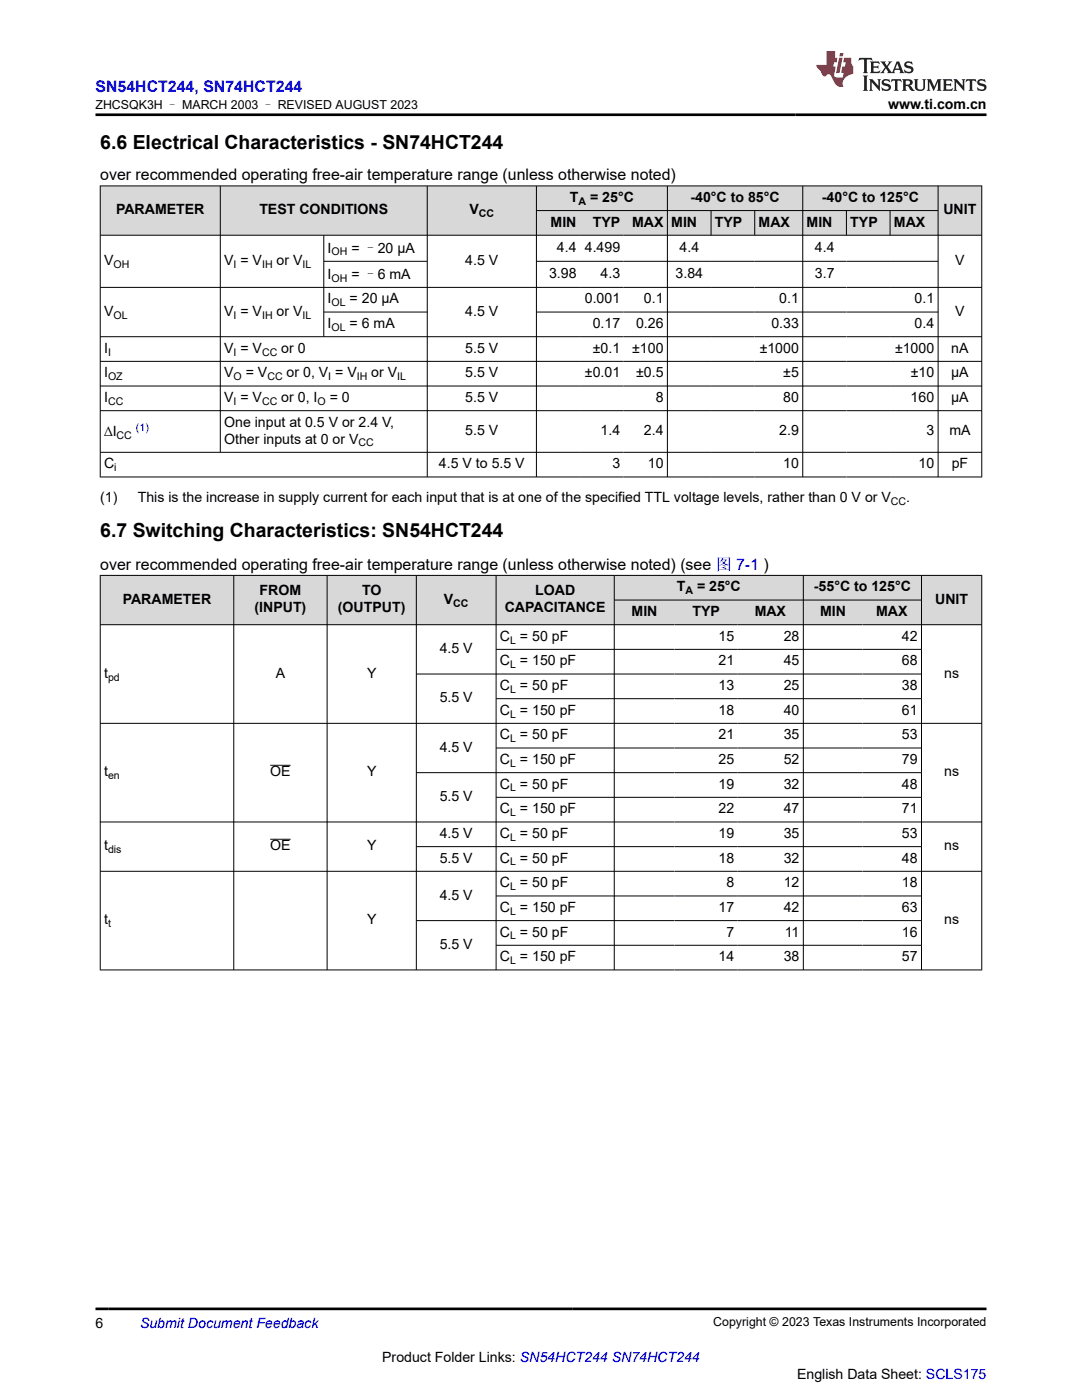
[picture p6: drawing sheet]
<svg xmlns="http://www.w3.org/2000/svg" width="216mm" height="279mm" viewBox="0 0 216 279" stroke-linecap="round" stroke-linejoin="round" font-family="sans-serif">
<defs><g id="words">
<g font-size="3.9">
<text x="20" y="29.8">6.6 Electrical Characteristics - SN74HCT244</text>
<text x="20" y="107.2">6.7 Switching Characteristics: SN54HCT244</text>
</g>
<text font-size="3.2" fill="#00f" x="19" y="18.3">SN54HCT244, SN74HCT244</text>
<g font-size="3.2">
<text x="20" y="36">over recommended operating free-air temperature range (unless otherwise noted)</text>
<text x="20" y="113.7">over recommended operating free-air temperature range (unless otherwise noted) (see 图 7-1 )</text>
</g>
<g font-size="2.8">
<text x="177.2" y="21.7">www.ti.com.cn</text>
<text x="113.7" y="40.3">T</text>
<text x="117.8" y="40.3">= 25°C</text>
<text x="137.8" y="40.3">-40°C to 85°C</text>
<text x="164" y="40.3">-40°C to 125°C</text>
<text x="23.1" y="42.8">PARAMETER</text>
<text x="51.8" y="42.8">TEST CONDITIONS</text>
<text x="93.7" y="42.8">V</text>
<text x="109.9" y="45.2">MIN</text>
<text x="118.3" y="45.2">TYP</text>
<text x="126.1" y="45.2">MAX</text>
<text x="133.9" y="45.2">MIN</text>
<text x="142.7" y="45.2">TYP</text>
<text x="151.4" y="45.2">MAX</text>
<text x="160.9" y="45.2">MIN</text>
<text x="169.7" y="45.2">TYP</text>
<text x="178.4" y="45.2">MAX</text>
<text x="188.3" y="42.8">UNIT</text>
<text x="20.8" y="52.9">V</text>
<text x="44.7" y="52.9">V = V</text>
<text x="55.2" y="52.9">or V</text>
<text x="65.4" y="50.4">I</text>
<text x="70.1" y="50.4">= –20 µA</text>
<text x="92.8" y="52.9">4.5 V</text>
<text x="111.1" y="50.3">4.4</text>
<text x="116.7" y="50.3">4.499</text>
<text x="135.6" y="50.3">4.4</text>
<text x="162.6" y="50.3">4.4</text>
<text x="190.6" y="52.9">V</text>
<text x="65.4" y="55.6">I</text>
<text x="70.1" y="55.6">= –6 mA</text>
<text x="109.5" y="55.5">3.98</text>
<text x="119.8" y="55.5">4.3</text>
<text x="134.8" y="55.5">3.84</text>
<text x="162.6" y="55.5">3.7</text>
<text x="20.8" y="63">V</text>
<text x="44.7" y="63">V = V</text>
<text x="55.2" y="63">or V</text>
<text x="65.4" y="60.5">I</text>
<text x="65.4" y="65.5">I</text>
<text x="69.8" y="60.5">= 20 µA</text>
<text x="69.8" y="65.5">= 6 mA</text>
<text x="92.8" y="63">4.5 V</text>
<text x="116.7" y="60.5">0.001</text>
<text x="118.3" y="65.5">0.17</text>
<text x="126.9" y="65.5">0.26</text>
<text x="128.5" y="60.5">0.1</text>
<text x="153.9" y="65.5">0.33</text>
<text x="155.5" y="60.5">0.1</text>
<text x="182.5" y="60.5">0.1</text>
<text x="182.5" y="65.5">0.4</text>
<text x="190.6" y="63">V</text>
<text x="20.8" y="70.4">I</text>
<text x="44.7" y="70.4">V = V</text>
<text x="56.1" y="70.4">or 0</text>
<text x="92.8" y="70.4">5.5 V</text>
<text x="118.3" y="70.4">±0.1</text>
<text x="126.1" y="70.4">±100</text>
<text x="151.6" y="70.4">±1000</text>
<text x="178.6" y="70.4">±1000</text>
<text x="189.8" y="70.4">nA</text>
<text x="20.8" y="75.3">I</text>
<text x="44.7" y="75.3">V</text>
<text x="49" y="75.3">= V</text>
<text x="57.2" y="75.3">or 0, V = V</text>
<text x="74.1" y="75.3">or V</text>
<text x="92.8" y="75.3">5.5 V</text>
<text x="116.7" y="75.3">±0.01</text>
<text x="126.9" y="75.3">±0.5</text>
<text x="156.3" y="75.3">±5</text>
<text x="181.7" y="75.3">±10</text>
<text x="189.8" y="75.3">µA</text>
<text x="20.8" y="80.2">I</text>
<text x="44.7" y="80.2">V = V</text>
<text x="56.1" y="80.2">or 0, I</text>
<text x="65.8" y="80.2">= 0</text>
<text x="92.8" y="80.2">5.5 V</text>
<text x="130.8" y="80.2">8</text>
<text x="156.3" y="80.2">80</text>
<text x="181.7" y="80.2">160</text>
<text x="189.8" y="80.2">µA</text>
<text x="20.8" y="87">∆I</text>
<text x="44.7" y="85.2">One input at 0.5 V or 2.4 V,</text>
<text x="44.7" y="88.5">Other inputs at 0 or V</text>
<text x="92.8" y="86.8">5.5 V</text>
<text x="119.8" y="86.8">1.4</text>
<text x="128.5" y="86.8">2.4</text>
<text x="155.5" y="86.8">2.9</text>
<text x="184.9" y="86.8">3</text>
<text x="189.4" y="86.8">mA</text>
<text x="20.8" y="93.5">C</text>
<text x="87.6" y="93.5">4.5 V to 5.5 V</text>
<text x="122.2" y="93.5">3</text>
<text x="129.3" y="93.5">10</text>
<text x="156.3" y="93.5">10</text>
<text x="183.3" y="93.5">10</text>
<text x="189.9" y="93.5">pF</text>
<text x="20" y="100.3">(1)</text>
<text x="27.5" y="100.3">This is the increase in supply current for each input that is at one of the specified TTL voltage levels, rather than 0 V or V</text>
<text x="180.8" y="100.3">.</text>
<text x="51.8" y="118.8">FROM</text>
<text x="72.2" y="118.8">TO</text>
<text x="106.8" y="118.8">LOAD</text>
<text x="135" y="118">T</text>
<text x="139.1" y="118">= 25°C</text>
<text x="162.4" y="118">-55°C to 125°C</text>
<text x="24.5" y="120.5">PARAMETER</text>
<text x="50.8" y="122.2">(INPUT)</text>
<text x="67.4" y="122.2">(OUTPUT)</text>
<text x="88.6" y="120.5">V</text>
<text x="100.7" y="122.2">CAPACITANCE</text>
<text x="126" y="122.9">MIN</text>
<text x="138.2" y="122.9">TYP</text>
<text x="150.6" y="122.9">MAX</text>
<text x="163.6" y="122.9">MIN</text>
<text x="174.8" y="122.9">MAX</text>
<text x="186.6" y="120.5">UNIT</text>
<text x="87.7" y="130.3">4.5 V</text>
<text x="99.8" y="127.9">C = 50 pF</text>
<text x="143.4" y="127.9">15</text>
<text x="156.4" y="127.9">28</text>
<text x="180" y="127.9">42</text>
<text x="20.8" y="135.2">t</text>
<text x="55" y="135.2">A</text>
<text x="73.2" y="135.2">Y</text>
<text x="99.8" y="132.8">C = 150 pF</text>
<text x="99.8" y="137.7">C = 50 pF</text>
<text x="143.4" y="132.8">21</text>
<text x="143.4" y="137.7">13</text>
<text x="156.4" y="132.8">45</text>
<text x="156.4" y="137.7">25</text>
<text x="180" y="132.8">68</text>
<text x="180" y="137.7">38</text>
<text x="188.4" y="135.2">ns</text>
<text x="87.7" y="140.2">5.5 V</text>
<text x="99.8" y="142.6">C = 150 pF</text>
<text x="143.4" y="142.6">18</text>
<text x="156.4" y="142.6">40</text>
<text x="180" y="142.6">61</text>
<text x="99.8" y="147.6">C = 50 pF</text>
<text x="143.4" y="147.6">21</text>
<text x="156.4" y="147.6">35</text>
<text x="180" y="147.6">53</text>
<text x="20.8" y="154.9">t</text>
<text x="53.9" y="154.9">OE</text>
<text x="73.2" y="154.9">Y</text>
<text x="87.7" y="150">4.5 V</text>
<text x="99.8" y="152.5">C = 150 pF</text>
<text x="143.4" y="152.5">25</text>
<text x="156.4" y="152.5">52</text>
<text x="180" y="152.5">79</text>
<text x="188.4" y="154.9">ns</text>
<text x="87.7" y="159.9">5.5 V</text>
<text x="99.8" y="157.4">C = 50 pF</text>
<text x="143.4" y="157.4">19</text>
<text x="156.4" y="157.4">32</text>
<text x="180" y="157.4">48</text>
<text x="87.7" y="167.2">4.5 V</text>
<text x="99.8" y="162.3">C = 150 pF</text>
<text x="99.8" y="167.2">C = 50 pF</text>
<text x="143.4" y="162.3">22</text>
<text x="143.4" y="167.2">19</text>
<text x="156.4" y="162.3">47</text>
<text x="156.4" y="167.2">35</text>
<text x="180" y="162.3">71</text>
<text x="180" y="167.2">53</text>
<text x="20.8" y="169.7">t</text>
<text x="53.9" y="169.7">OE</text>
<text x="73.2" y="169.7">Y</text>
<text x="87.7" y="172.2">5.5 V</text>
<text x="99.8" y="172.2">C = 50 pF</text>
<text x="143.4" y="172.2">18</text>
<text x="156.4" y="172.2">32</text>
<text x="180" y="172.2">48</text>
<text x="188.4" y="169.7">ns</text>
<text x="87.7" y="179.5">4.5 V</text>
<text x="99.8" y="177.1">C = 50 pF</text>
<text x="144.9" y="177.1">8</text>
<text x="156.4" y="177.1">12</text>
<text x="180" y="177.1">18</text>
<text x="20.8" y="184.5">t</text>
<text x="73.2" y="184.5">Y</text>
<text x="99.8" y="182">C = 150 pF</text>
<text x="143.4" y="182">17</text>
<text x="156.4" y="182">42</text>
<text x="180" y="182">63</text>
<text x="188.4" y="184.5">ns</text>
<text x="87.7" y="189.4">5.5 V</text>
<text x="99.8" y="186.9">C = 50 pF</text>
<text x="99.8" y="191.8">C = 150 pF</text>
<text x="143.4" y="191.8">14</text>
<text x="144.9" y="186.9">7</text>
<text x="156.4" y="191.8">38</text>
<text x="156.6" y="186.9">11</text>
<text x="180" y="186.9">16</text>
<text x="180" y="191.8">57</text>
<text x="19" y="265">6</text>
<text x="76.3" y="271.9">Product Folder Links: SN54HCT244 SN74HCT244</text>
<text x="159" y="275.3">English Data Sheet: SCLS175</text>
</g>
<text font-size="2.8" fill="#00f" x="27.9" y="265">Submit Document Feedback</text>
<g font-size="2.5">
<text x="19" y="21.8">ZHCSQK3H – MARCH 2003 – REVISED AUGUST 2023</text>
<text x="142.3" y="264.7">Copyright © 2023 Texas Instruments Incorporated</text>
</g>
<g font-size="2.1">
<text x="115.4" y="40.9">A</text>
<text x="95.6" y="43.3">CC</text>
<text x="22.6" y="53.4">OH</text>
<text x="46.6" y="53.4">I</text>
<text x="52.3" y="53.4">IH</text>
<text x="60.4" y="53.4">IL</text>
<text x="66.2" y="51">OH</text>
<text x="66.2" y="56.2">OH</text>
<text x="22.6" y="63.6">OL</text>
<text x="46.6" y="63.6">I</text>
<text x="52.3" y="63.6">IH</text>
<text x="60.4" y="63.6">IL</text>
<text x="66.2" y="61.1">OL</text>
<text x="21.6" y="71">I</text>
<text x="46.6" y="71">I</text>
<text x="52.3" y="71">CC</text>
<text x="66.2" y="66">OL</text>
<text x="21.6" y="75.9">OZ</text>
<text x="46.6" y="75.9">O</text>
<text x="53.4" y="75.9">CC</text>
<text x="65.5" y="75.9">I</text>
<text x="71.2" y="75.9">IH</text>
<text x="79.3" y="75.9">IL</text>
<text x="21.6" y="80.8">CC</text>
<text x="46.6" y="80.8">I</text>
<text x="52.3" y="80.8">CC</text>
<text x="63.4" y="80.8">O</text>
<text x="23.3" y="87.6">CC</text>
<text x="71.6" y="89.1">CC</text>
<text x="22.8" y="94">i</text>
<text x="177.8" y="100.8">CC</text>
<text x="136.8" y="118.6">A</text>
<text x="90.4" y="121">CC</text>
<text x="101.8" y="128.4">L</text>
<text x="21.6" y="135.8">pd</text>
<text x="101.8" y="133.4">L</text>
<text x="101.8" y="138.3">L</text>
<text x="101.8" y="143.2">L</text>
<text x="101.8" y="148.1">L</text>
<text x="21.6" y="155.5">en</text>
<text x="101.8" y="153">L</text>
<text x="101.8" y="158">L</text>
<text x="101.8" y="162.9">L</text>
<text x="101.8" y="167.8">L</text>
<text x="21.6" y="170.3">dis</text>
<text x="101.8" y="172.7">L</text>
<text x="101.8" y="177.6">L</text>
<text x="21.6" y="185">t</text>
<text x="101.8" y="182.6">L</text>
<text x="101.8" y="187.5">L</text>
<text x="101.8" y="192.4">L</text>
</g>
<text font-size="2.1" fill="#00f" x="27.1" y="86">(1)</text>
</g></defs>
<g fill="#d8d8d8">
<path d="M20 37.1h175.9v4.9h-175.9z" fill-rule="evenodd"/>
<path d="M20.1 37.2h23.8v9.7h-23.8z" fill-rule="evenodd"/>
<path d="M44 37.2h41.2v9.7h-41.2z" fill-rule="evenodd"/>
<path d="M85.3 37.2h21.7v9.7h-21.7z" fill-rule="evenodd"/>
<path d="M107.1 37.2h26v4.8h-26z" fill-rule="evenodd"/>
<path d="M133.2 37.2h26.9v4.8h-26.9z" fill-rule="evenodd"/>
<path d="M160.2 37.2h26.9v4.8h-26.9z" fill-rule="evenodd"/>
<path d="M187.2 37.2h8.6v9.7h-8.6z" fill-rule="evenodd"/>
<path d="M107.1 42.1h8.6v4.8h-8.6z" fill-rule="evenodd"/>
<path d="M115.7 42.1h8.8v4.8h-8.8z" fill-rule="evenodd"/>
<path d="M124.5 42.1h8.6v4.8h-8.6z" fill-rule="evenodd"/>
<path d="M133.2 42.1h8.6v4.8h-8.6z" fill-rule="evenodd"/>
<path d="M141.9 42.1h8.6v4.8h-8.6z" fill-rule="evenodd"/>
<path d="M150.7 42.1h9.4v4.8h-9.4z" fill-rule="evenodd"/>
<path d="M160.2 42.1h8.6v4.8h-8.6z" fill-rule="evenodd"/>
<path d="M169 42.1h8.5v4.8h-8.5z" fill-rule="evenodd"/>
<path d="M177.7 42.1h9.4v4.8h-9.4z" fill-rule="evenodd"/>
</g>
<g fill="none" stroke="#000" stroke-width=".2">
<path d="M19.9 37.1h176.1M20 37v58.3M44 37v53.3M85.3 37v58.3M107 37v58.3M133.2 37v58.3M160.2 37v58.3M187.2 37v58.3M195.9 37v58.3M19.9 46.9h176.1M19.9 57.4h176.1M64.6 46.9v20.4"/>
<path d="M64.6 52.2h20.7M107 42h80.2M107 52.2h80.2M141.9 42v5M150.6 42v5M168.9 42v5M177.6 42v5M19.9 67.2h176.1M19.9 72.1h176.1M19.9 77h176.1M64.6 62.3h20.7M107 62.3h80.2"/>
<path d="M19.9 82h176.1M19.9 90.3h176.1M19.9 95.2h176.1"/>
</g>
<g fill="#d8d8d8">
<path d="M20 114.8h175.9v5h-175.9z" fill-rule="evenodd"/>
<path d="M20.1 114.9h26.5v9.7h-26.5z" fill-rule="evenodd"/>
<path d="M46.7 114.9h18.5v9.7h-18.5z" fill-rule="evenodd"/>
<path d="M65.3 114.9h17.7v9.7h-17.7z" fill-rule="evenodd"/>
<path d="M83.1 114.9h15.8v9.7h-15.8z" fill-rule="evenodd"/>
<path d="M99.1 114.9h23.4v9.7h-23.4z" fill-rule="evenodd"/>
<path d="M122.6 114.9h37.6v4.8h-37.6z" fill-rule="evenodd"/>
<path d="M160.4 114.9h23.4v4.8h-23.4z" fill-rule="evenodd"/>
<path d="M183.9 114.9h11.9v9.7h-11.9z" fill-rule="evenodd"/>
<path d="M122.6 119.8h12v4.8h-12z" fill-rule="evenodd"/>
<path d="M134.6 119.8h12.6v4.8h-12.6z" fill-rule="evenodd"/>
<path d="M147.2 119.8h13v4.8h-13z" fill-rule="evenodd"/>
<path d="M160.4 119.8h11.7v4.8h-11.7z" fill-rule="evenodd"/>
<path d="M172.1 119.8h11.7v4.8h-11.7z" fill-rule="evenodd"/>
</g>
<g fill="none" stroke="#000" stroke-width=".2">
<path d="M19.9 114.8h176.1M20 114.8v78.8M46.6 114.8v78.8M65.3 114.8v78.8M83.1 114.8v78.8M99 114.8v78.8M122.6 114.8v78.8M122.6 119.8h61.3M160.3 114.8v78.8M183.9 114.8v78.8M195.9 114.8v78.8M19.9 124.7h176.1"/>
<path d="M99 129.6h84.9M99 139.4h84.9M183.9 134.5h-100.8M19.9 144.4h176.1M53.9 152.7h4.1M83.1 154.2h100.8M99 149.3h84.9M99 159.1h84.9M19.9 164h176.1M19.9 173.9h176.1M53.9 167.5h4.1M83.1 169h100.8"/>
<path d="M99 178.8h84.9M19.9 193.6h176.1M99 188.7h84.9M183.9 183.7h-100.8"/>
</g>
<path d="M171.5 11.6l-.2 .5 .5-.2h.6v.1v2.2l-.2 .4h1l-.2-.4v-2.2v-.1h.5l.5 .2-.1-.5zM173.6 12.3l.2 .4v1.5l-.2 .4h1.9l.1-.6a1.08 1.08 0 0 1-1.3 .2v-.7h.6l.4 .2v-.7l-.4 .2h-.6v-.5l.2-.2a1 1 0 0 1 1 .3l-.1-.5zM175.7 12.3l.9 1.1-1 1.2h.9l-.2-.2 .5-.8 .4 .8-.2 .2h1.6l-.2-.2 .2-.5h.9l.1 .5-.1 .2h.9l-.2-.3-.8-2h-.5l-.9 2.2-.9-1.1 .9-1.1h-.8l.2 .2-.4 .6-.4-.6 .2-.2zM179 12.7l.4 1h-.7zM180.7 12.4a.65 .65 0 0 0-.2 .7 .65 .65 0 0 0 .6 .5l.6 .1 .1 .3a.79 .79 0 0 1-.7 .4 .79 .79 0 0 1-.7-.5l.1 .7 .2-.1a.93 .93 0 0 0 1.1 .1 .93 .93 0 0 0 .4-1 1.46 1.46 0 0 0-1.2-.6l-.1-.3a1.09 1.09 0 0 1 1.2 .2l-.2-.6-.1 .1-.5-.2zM172.2 15.1l.2 .4v2.2l-.2 .4h1l-.2-.4v-2.2l.2-.4zM173.4 15.8l.2 .4v1.5l-.2 .4h.8l-.3-.4 .1-1.3 1.6 1.8v-2l.2-.4h-.7l.1 .2 .1 1.1-1.2-1.3zM176.2 15.9a.65 .65 0 0 0-.2 .8 .65 .65 0 0 0 .6 .4l.6 .2 .1 .2a.79 .79 0 0 1-.7 .4 .79 .79 0 0 1-.7-.5l.1 .7 .2-.1a.93 .93 0 0 0 1.1 .1 .93 .93 0 0 0 .4-.9 1.46 1.46 0 0 0-1.2-.6l-.1-.4a1.09 1.09 0 0 1 1.2 .2l-.1-.6-.2 .1-.5-.1zM177.9 15.8l-.1 .6a.63 .63 0 0 1 .8-.3v1.6l-.3 .4h1l-.2-.4v-1.6a.66 .66 0 0 1 .8 .3l-.1-.6zM180 15.8l.2 .4v1.5l-.2 .4h1l-.2-.2-.1-.7h.5l.1 .2a.79 .79 0 0 0 1.2 .6l-1-.9a.61 .61 0 0 0 .6-.6 .61 .61 0 0 0-.5-.7zM180.8 16.1h.1a.47 .47 0 0 1 .5 .1 .47 .47 0 0 1 .1 .5l-.1 .1-.7 .1zM182.3 15.8l.2 .2a2.27 2.27 0 0 0 .4 2 1.04 1.04 0 0 0 1.7-.7v-1.3l.2-.2h-.8l.2 .4v1.1a.6 .6 0 0 1-.6 .6 .6 .6 0 0 1-.6-.6v-1.1l.3-.4zM184.9 15.8l.2 .4v1.5l-.2 .4h.8l-.3-.4v-1.4l.9 1.9 .9-1.9v1.4l-.3 .4h1l-.2-.4v-1.5l.2-.4h-.8l-.7 1.5-.6-1.5zM188.1 15.8l.2 .4v1.5l-.2 .4h1.9l.1-.6a1.09 1.09 0 0 1-1.3 .2v-.7h.6l.4 .2v-.6l-.4 .2h-.6v-.6l.2-.1a1.01 1.01 0 0 1 1 .3l-.1-.6zM190.2 15.8l.3 .4v1.5l-.3 .4h.8l-.2-.4v-1.3l1.6 1.8v-2l.2-.4h-.7l.2 .2v1.1l-1.2-1.3zM192.8 15.8l-.1 .6a.63 .63 0 0 1 .8-.3v1.6l-.3 .4h1l-.2-.4v-1.6a.66 .66 0 0 1 .8 .3l-.1-.6zM195.2 15.9a.65 .65 0 0 0-.2 .8 .65 .65 0 0 0 .6 .4l.6 .2 .2 .2a.79 .79 0 0 1-.7 .4 .79 .79 0 0 1-.7-.5l.1 .7 .2-.1a.93 .93 0 0 0 1 .1 .93 .93 0 0 0 .5-.9 1.46 1.46 0 0 0-1.3-.6v-.4a1.09 1.09 0 0 1 1.2 .2l-.2-.6-.2 .1-.5-.1z" fill="#231f20"/>
<path d="M164.9 10.2v2.8h-2l.1 .3 .8 1a.95 .95 0 0 0 1 .9 .59 .59 0 0 1 .5-.4 .59 .59 0 0 1 .5 .4l.4 .7a1.59 1.59 0 0 0 2.1 1.4 1.61 1.61 0 0 1 1-2.3l1-.3-.1-1.5a1.59 1.59 0 0 1-.3-1.7h-1.5l-.2 .9h.6l-.2 .9h-.5l-.2 1v.2l.4 .1-.1 .9h-.7a.73 .73 0 0 1-1-.7l.3-1.5h-.5l.1-.9h.5l.2-.9h-.5v-1.3zM167.4 11.5l-.6 3.1h.7l.6-3.1zM167.6 10.6l-.1 .6h.7l.1-.6z" fill="#ed1c24"/>
<path d="M19 22.9h177.8M19 261.2h177.8" fill="none" stroke="#000" stroke-width=".53"/>
<use href="#words"/>
</svg>
